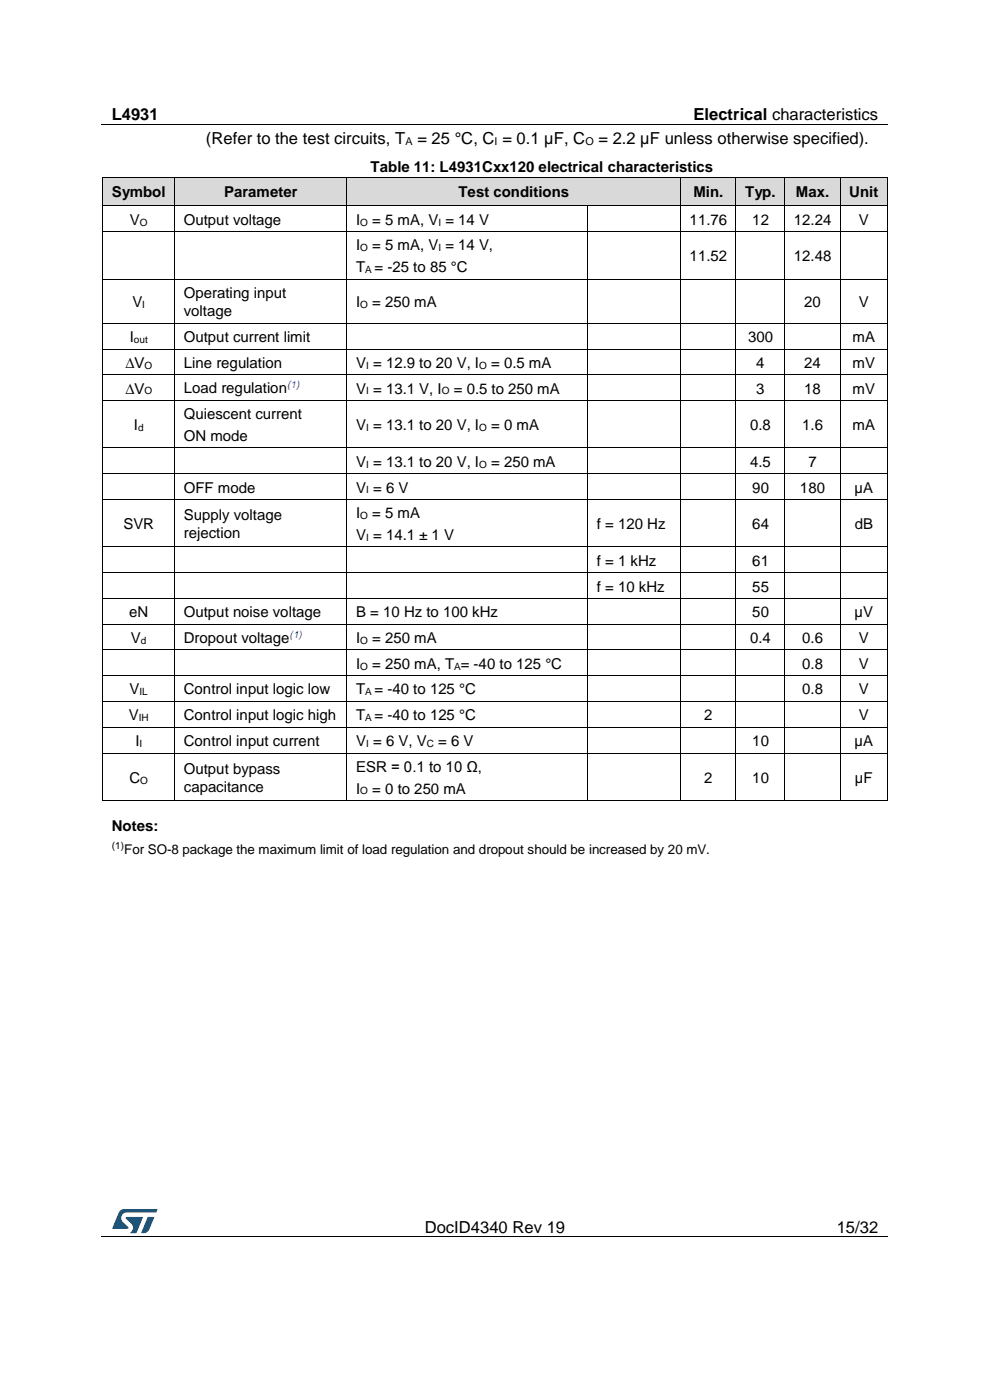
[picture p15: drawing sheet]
<svg xmlns="http://www.w3.org/2000/svg" width="210mm" height="297mm" viewBox="0 0 210 297" stroke-linecap="round" stroke-linejoin="round" font-family="sans-serif">
<defs><g id="words">
<g font-size="3.5">
<text x="23.7" y="25.5">L4931</text>
<text x="147.1" y="25.5">Electrical characteristics</text>
<text x="43.7" y="30.6">(Refer to the test circuits, T</text>
<text x="88.5" y="30.6">= 25 °C, C = 0.1 µF, C</text>
<text x="126.9" y="30.6">= 2.2 µF unless otherwise specified).</text>
<text x="90.1" y="261.5">DocID4340 Rev 19</text>
<text x="177.5" y="261.5">15/32</text>
</g>
<g font-size="3.2">
<text x="23.7" y="41.7">Symbol</text>
<text x="47.5" y="41.7">Parameter</text>
<text x="78.6" y="36.4">Table 11: L4931Cxx120 electrical characteristics</text>
<text x="97.3" y="41.7">Test conditions</text>
<text x="147.1" y="41.7">Min.</text>
<text x="158.1" y="41.7">Typ.</text>
<text x="168.9" y="41.7">Max.</text>
<text x="180.2" y="41.7">Unit</text>
<text x="27.6" y="47.7">V</text>
<text x="39" y="47.7">Output voltage</text>
<text x="75.5" y="47.7">I</text>
<text x="79" y="47.7">= 5 mA, V = 14 V</text>
<text x="146.3" y="47.7">11.76</text>
<text x="159.6" y="47.7">12</text>
<text x="168.4" y="47.7">12.24</text>
<text x="182.2" y="47.7">V</text>
<text x="75.5" y="53.1">I</text>
<text x="79" y="53.1">= 5 mA, V = 14 V,</text>
<text x="75.5" y="57.7">T = -25 to 85 °C</text>
<text x="146.3" y="55.4">11.52</text>
<text x="168.4" y="55.4">12.48</text>
<text x="28.1" y="65.2">V</text>
<text x="39" y="63.2">Operating input</text>
<text x="75.5" y="65.2">I</text>
<text x="79" y="65.2">= 250 mA</text>
<text x="170.6" y="65.2">20</text>
<text x="182.2" y="65.2">V</text>
<text x="39" y="67.1">voltage</text>
<text x="27.5" y="72.6">I</text>
<text x="39" y="72.6">Output current limit</text>
<text x="158.7" y="72.6">300</text>
<text x="180.8" y="72.6">mA</text>
<text x="26.6" y="78">∆V</text>
<text x="26.6" y="83.5">∆V</text>
<text x="39" y="78">Line regulation</text>
<text x="39" y="83.4">Load regulation</text>
<text x="75.5" y="78">V = 12.9 to 20 V, I</text>
<text x="75.5" y="83.5">V = 13.1 V, I</text>
<text x="96.2" y="83.5">= 0.5 to 250 mA</text>
<text x="104.2" y="78">= 0.5 mA</text>
<text x="160.4" y="78">4</text>
<text x="160.4" y="83.5">3</text>
<text x="170.6" y="78">24</text>
<text x="170.6" y="83.5">18</text>
<text x="180.8" y="78">mV</text>
<text x="180.8" y="83.5">mV</text>
<text x="39" y="88.9">Quiescent current</text>
<text x="28.4" y="91.2">I</text>
<text x="39" y="93.5">ON mode</text>
<text x="75.5" y="91.2">V = 13.1 to 20 V, I</text>
<text x="104.2" y="91.2">= 0 mA</text>
<text x="159.1" y="91.2">0.8</text>
<text x="170.2" y="91.2">1.6</text>
<text x="180.8" y="91.2">mA</text>
<text x="75.5" y="99">V = 13.1 to 20 V, I</text>
<text x="104.2" y="99">= 250 mA</text>
<text x="159.1" y="99">4.5</text>
<text x="171.5" y="99">7</text>
<text x="39" y="104.5">OFF mode</text>
<text x="75.5" y="104.5">V = 6 V</text>
<text x="159.6" y="104.5">90</text>
<text x="169.7" y="104.5">180</text>
<text x="181.3" y="104.5">µA</text>
<text x="26.2" y="112.2">SVR</text>
<text x="39" y="110.3">Supply voltage</text>
<text x="75.5" y="110">I</text>
<text x="79" y="110">= 5 mA</text>
<text x="126.6" y="112.2">f = 120 Hz</text>
<text x="159.6" y="112.2">64</text>
<text x="181.3" y="112.2">dB</text>
<text x="39" y="114.2">rejection</text>
<text x="75.5" y="114.5">V = 14.1 ± 1 V</text>
<text x="126.6" y="120">f = 1 kHz</text>
<text x="159.6" y="120">61</text>
<text x="126.6" y="125.5">f = 10 kHz</text>
<text x="159.6" y="125.5">55</text>
<text x="27.4" y="131">eN</text>
<text x="39" y="131">Output noise voltage</text>
<text x="75.5" y="131">B = 10 Hz to 100 kHz</text>
<text x="159.6" y="131">50</text>
<text x="181.3" y="131">µV</text>
<text x="27.8" y="136.4">V</text>
<text x="39" y="136.4">Dropout voltage</text>
<text x="75.5" y="136.4">I</text>
<text x="79" y="136.4">= 250 mA</text>
<text x="159.1" y="136.4">0.4</text>
<text x="170.2" y="136.4">0.6</text>
<text x="182.2" y="136.4">V</text>
<text x="75.5" y="141.9">I</text>
<text x="79" y="141.9">= 250 mA, T = -40 to 125 °C</text>
<text x="170.2" y="141.9">0.8</text>
<text x="182.2" y="141.9">V</text>
<text x="27.5" y="147.3">V</text>
<text x="39" y="147.3">Control input logic low</text>
<text x="75.5" y="147.3">T = -40 to 125 °C</text>
<text x="170.2" y="147.3">0.8</text>
<text x="182.2" y="147.3">V</text>
<text x="27.3" y="152.8">V</text>
<text x="39" y="152.8">Control input logic high</text>
<text x="75.5" y="152.8">T = -40 to 125 °C</text>
<text x="149.4" y="152.8">2</text>
<text x="182.2" y="152.8">V</text>
<text x="28.7" y="158.3">I</text>
<text x="39" y="158.3">Control input current</text>
<text x="75.5" y="158.3">V = 6 V, V</text>
<text x="92.9" y="158.3">= 6 V</text>
<text x="159.6" y="158.3">10</text>
<text x="181.3" y="158.3">µA</text>
<text x="27.5" y="166.1">C</text>
<text x="39" y="164.1">Output bypass</text>
<text x="39" y="168">capacitance</text>
<text x="75.5" y="163.8">ESR = 0.1 to 10 Ω,</text>
<text x="149.4" y="166.1">2</text>
<text x="159.6" y="166.1">10</text>
<text x="181.4" y="166.1">µF</text>
<text x="75.5" y="168.3">I</text>
<text x="79" y="168.3">= 0 to 250 mA</text>
<text x="23.7" y="176.4">Notes:</text>
</g>
<text font-size="2.8" x="26.3" y="181.2">For SO-8 package the maximum limit of load regulation and dropout should be increased by 20 mV.</text>
<g font-size="2.3">
<text x="86" y="30.8">A</text>
<text x="104.9" y="30.8">I</text>
<text x="124.2" y="30.8">O</text>
</g>
<g font-size="2.1">
<text x="29.7" y="47.8">O</text>
<text x="76.4" y="47.8">O</text>
<text x="93" y="47.8">I</text>
<text x="76.4" y="53.3">O</text>
<text x="93" y="53.3">I</text>
<text x="77.4" y="57.9">A</text>
<text x="30.2" y="65.3">I</text>
<text x="76.4" y="65.3">O</text>
<text x="28.4" y="72.7">out</text>
<text x="30.7" y="78.2">O</text>
<text x="30.7" y="83.7">O</text>
<text x="77.7" y="78.2">I</text>
<text x="77.7" y="83.7">I</text>
<text x="93.7" y="83.7">O</text>
<text x="101.7" y="78.2">O</text>
<text x="29.3" y="91.4">d</text>
<text x="77.7" y="91.4">I</text>
<text x="101.7" y="91.4">O</text>
<text x="77.7" y="99.2">I</text>
<text x="101.7" y="99.2">O</text>
<text x="77.7" y="104.7">I</text>
<text x="76.4" y="110.1">O</text>
<text x="77.7" y="114.7">I</text>
<text x="29.9" y="136.6">d</text>
<text x="76.4" y="136.6">O</text>
<text x="76.4" y="142">O</text>
<text x="96.3" y="142">A</text>
<text x="29.6" y="147.5">IL</text>
<text x="77.4" y="147.5">A</text>
<text x="29.4" y="153">IH</text>
<text x="77.4" y="153">A</text>
<text x="29.6" y="158.5">I</text>
<text x="77.7" y="158.5">I</text>
<text x="90.6" y="158.5">C</text>
<text x="29.8" y="166.2">O</text>
<text x="76.4" y="168.5">O</text>
<text x="23.7" y="180.1">(1)</text>
</g>
<g font-size="2.1" fill="#00f">
<text x="60.9" y="82.4">(1)</text>
<text x="61.4" y="135.3">(1)</text>
</g>
</g></defs>
<path d="M21.5 26.5h166.8M21.5 262.4h166.8" fill="none" stroke="#000" stroke-width=".21"/>
<g fill="#000">
<path d="M104.6 26.4h.2v.1h-.2z" fill-rule="evenodd"/>
<path d="M61.6 262.3h.1v.2h-.1z" fill-rule="evenodd"/>
<path d="M148 262.3h.2v.2h-.2z" fill-rule="evenodd"/>
</g>
<g fill="#005288">
<path d="M25.4 256.9l.6-.4h.4l7 .1-.3 .6h-6.2a1.26 1.26 0 0 0-1.2 1.1 1.26 1.26 0 0 0 .8 1.4l.7 .6v.3l-3.4 .1z"/>
<path d="M31.4 258.2l1.3 .1-1 2.5a1.32 1.32 0 0 1-1.7 .7z"/>
<path d="M26.7 258.2l3.6 .1-1.4 3.3h-1.4a1.35 1.35 0 0 0 .7-1.2 1.35 1.35 0 0 0-.8-1.2l-.7-.6z"/>
</g>
<g fill="#d9d9d9">
<path d="M21.9 37.6h15.2v6h-15.2z" fill-rule="evenodd"/>
<path d="M23.7 37.6h11.5v6h-11.5z" fill-rule="evenodd"/>
<path d="M37.1 37.6h36.5v6h-36.5z" fill-rule="evenodd"/>
<path d="M39 37.6h32.7v6h-32.7z" fill-rule="evenodd"/>
<path d="M73.7 37.6h70.6v6h-70.6z" fill-rule="evenodd"/>
<path d="M75.5 37.6h67v6h-67z" fill-rule="evenodd"/>
<path d="M144.4 37.6h11.7v6h-11.7z" fill-rule="evenodd"/>
<path d="M146.3 37.6h8v6h-8z" fill-rule="evenodd"/>
<path d="M156.2 37.6h10.3v6h-10.3z" fill-rule="evenodd"/>
<path d="M158.1 37.6h6.5v6h-6.5z" fill-rule="evenodd"/>
<path d="M166.5 37.6h11.8v6h-11.8z" fill-rule="evenodd"/>
<path d="M168.4 37.6h8v6h-8z" fill-rule="evenodd"/>
<path d="M178.3 37.6h9.9v6h-9.9z" fill-rule="evenodd"/>
<path d="M180.2 37.6h6.2v6h-6.2z" fill-rule="evenodd"/>
</g>
<g fill="#000">
<path d="M21.7 37.5l.1 .1z" fill-rule="evenodd"/>
<path d="M21.7 37.5l.1 .1z" fill-rule="evenodd"/>
<path d="M37 37.5l.1 .1z" fill-rule="evenodd"/>
<path d="M73.6 37.5v.1z" fill-rule="evenodd"/>
<path d="M144.3 37.5l.1 .1z" fill-rule="evenodd"/>
<path d="M156.1 37.5l.1 .1z" fill-rule="evenodd"/>
<path d="M166.4 37.5l.1 .1z" fill-rule="evenodd"/>
<path d="M178.2 37.5l.1 .1z" fill-rule="evenodd"/>
<path d="M188.2 37.5l.1 .1z" fill-rule="evenodd"/>
<path d="M188.2 37.5l.1 .1z" fill-rule="evenodd"/>
<path d="M21.7 43.6h.2v.2h-.2z" fill-rule="evenodd"/>
<path d="M21.7 43.6h.2v.2h-.2z" fill-rule="evenodd"/>
<path d="M21.7 49.1h.2v.1h-.2z" fill-rule="evenodd"/>
<path d="M21.7 59.1h.2v.2h-.2z" fill-rule="evenodd"/>
<path d="M21.9 43.6h.1v.2h-.1z" fill-rule="evenodd"/>
<path d="M37 43.6h.2v.2h-.2z" fill-rule="evenodd"/>
<path d="M37 49.1h.2v.1h-.2z" fill-rule="evenodd"/>
<path d="M37 59.1h.2v.2h-.2z" fill-rule="evenodd"/>
<path d="M37.2 43.6h.1v.2h-.1z" fill-rule="evenodd"/>
<path d="M73.5 43.6h.2v.2h-.2z" fill-rule="evenodd"/>
<path d="M73.5 49.1h.2v.1h-.2z" fill-rule="evenodd"/>
<path d="M73.5 59.1h.2v.2h-.2z" fill-rule="evenodd"/>
<path d="M73.7 43.6h.1v.2h-.1z" fill-rule="evenodd"/>
<path d="M124.6 43.6h.2v.2h-.2z" fill-rule="evenodd"/>
<path d="M124.6 49.1h.2v.1h-.2z" fill-rule="evenodd"/>
<path d="M124.6 59.1h.2v.2h-.2z" fill-rule="evenodd"/>
<path d="M144.3 43.6h.2v.2h-.2z" fill-rule="evenodd"/>
<path d="M144.3 49.1h.2v.1h-.2z" fill-rule="evenodd"/>
<path d="M144.3 59.1h.2v.2h-.2z" fill-rule="evenodd"/>
<path d="M144.5 43.6h.1v.2h-.1z" fill-rule="evenodd"/>
<path d="M156 43.6h.2v.2h-.2z" fill-rule="evenodd"/>
<path d="M156 49.1h.2v.1h-.2z" fill-rule="evenodd"/>
<path d="M156 59.1h.2v.2h-.2z" fill-rule="evenodd"/>
<path d="M156.2 43.6h.2v.2h-.2z" fill-rule="evenodd"/>
<path d="M166.4 43.6h.2v.2h-.2z" fill-rule="evenodd"/>
<path d="M166.4 49.1h.2v.1h-.2z" fill-rule="evenodd"/>
<path d="M166.4 59.1h.2v.2h-.2z" fill-rule="evenodd"/>
<path d="M166.6 43.6h.1v.2h-.1z" fill-rule="evenodd"/>
<path d="M178.2 43.6h.2v.2h-.2z" fill-rule="evenodd"/>
<path d="M178.2 49.1h.2v.1h-.2z" fill-rule="evenodd"/>
<path d="M178.2 59.1h.2v.2h-.2z" fill-rule="evenodd"/>
<path d="M178.4 43.6h.1v.2h-.1z" fill-rule="evenodd"/>
<path d="M188.2 43.6h.1v.2h-.1z" fill-rule="evenodd"/>
<path d="M188.2 43.6h.1v.2h-.1z" fill-rule="evenodd"/>
<path d="M188.2 49.1h.1v.1h-.1z" fill-rule="evenodd"/>
<path d="M188.2 59.1h.1v.2h-.1z" fill-rule="evenodd"/>
<path d="M21.7 68.5h.2v.1h-.2z" fill-rule="evenodd"/>
<path d="M21.7 74h.2v.1h-.2z" fill-rule="evenodd"/>
<path d="M21.7 79.4h.2v.2h-.2z" fill-rule="evenodd"/>
<path d="M37 68.5h.2v.1h-.2z" fill-rule="evenodd"/>
<path d="M37 74h.2v.1h-.2z" fill-rule="evenodd"/>
<path d="M37 79.4h.2v.2h-.2z" fill-rule="evenodd"/>
<path d="M73.5 68.5h.2v.1h-.2z" fill-rule="evenodd"/>
<path d="M73.5 74h.2v.1h-.2z" fill-rule="evenodd"/>
<path d="M73.5 79.4h.2v.2h-.2z" fill-rule="evenodd"/>
<path d="M124.6 68.5h.2v.1h-.2z" fill-rule="evenodd"/>
<path d="M124.6 74h.2v.1h-.2z" fill-rule="evenodd"/>
<path d="M124.6 79.4h.2v.2h-.2z" fill-rule="evenodd"/>
<path d="M144.3 68.5h.2v.1h-.2z" fill-rule="evenodd"/>
<path d="M144.3 74h.2v.1h-.2z" fill-rule="evenodd"/>
<path d="M144.3 79.4h.2v.2h-.2z" fill-rule="evenodd"/>
<path d="M156 68.5h.2v.1h-.2z" fill-rule="evenodd"/>
<path d="M156 74h.2v.1h-.2z" fill-rule="evenodd"/>
<path d="M156 79.4h.2v.2h-.2z" fill-rule="evenodd"/>
<path d="M166.4 68.5h.2v.1h-.2z" fill-rule="evenodd"/>
<path d="M166.4 74h.2v.1h-.2z" fill-rule="evenodd"/>
<path d="M166.4 79.4h.2v.2h-.2z" fill-rule="evenodd"/>
<path d="M178.2 68.5h.2v.1h-.2z" fill-rule="evenodd"/>
<path d="M178.2 74h.2v.1h-.2z" fill-rule="evenodd"/>
<path d="M178.2 79.4h.2v.2h-.2z" fill-rule="evenodd"/>
<path d="M188.2 68.5h.1v.1h-.1z" fill-rule="evenodd"/>
<path d="M188.2 74h.1v.1h-.1z" fill-rule="evenodd"/>
<path d="M188.2 79.4h.1v.2h-.1z" fill-rule="evenodd"/>
<path d="M21.7 84.9h.2v.2h-.2z" fill-rule="evenodd"/>
<path d="M21.7 94.9h.2v.2h-.2z" fill-rule="evenodd"/>
<path d="M37 84.9h.2v.2h-.2z" fill-rule="evenodd"/>
<path d="M37 94.9h.2v.2h-.2z" fill-rule="evenodd"/>
<path d="M73.5 84.9h.2v.2h-.2z" fill-rule="evenodd"/>
<path d="M73.5 94.9h.2v.2h-.2z" fill-rule="evenodd"/>
<path d="M124.6 84.9h.2v.2h-.2z" fill-rule="evenodd"/>
<path d="M124.6 94.9h.2v.2h-.2z" fill-rule="evenodd"/>
<path d="M144.3 84.9h.2v.2h-.2z" fill-rule="evenodd"/>
<path d="M144.3 94.9h.2v.2h-.2z" fill-rule="evenodd"/>
<path d="M156 84.9h.2v.2h-.2z" fill-rule="evenodd"/>
<path d="M156 94.9h.2v.2h-.2z" fill-rule="evenodd"/>
<path d="M166.4 84.9h.2v.2h-.2z" fill-rule="evenodd"/>
<path d="M166.4 94.9h.2v.2h-.2z" fill-rule="evenodd"/>
<path d="M178.2 84.9h.2v.2h-.2z" fill-rule="evenodd"/>
<path d="M178.2 94.9h.2v.2h-.2z" fill-rule="evenodd"/>
<path d="M188.2 84.9h.1v.2h-.1z" fill-rule="evenodd"/>
<path d="M188.2 94.9h.1v.2h-.1z" fill-rule="evenodd"/>
<path d="M21.7 100.4h.2v.2h-.2z" fill-rule="evenodd"/>
<path d="M21.7 105.9h.2v.2h-.2z" fill-rule="evenodd"/>
<path d="M21.7 115.9h.2v.2h-.2z" fill-rule="evenodd"/>
<path d="M37 100.4h.2v.2h-.2z" fill-rule="evenodd"/>
<path d="M37 105.9h.2v.2h-.2z" fill-rule="evenodd"/>
<path d="M37 115.9h.2v.2h-.2z" fill-rule="evenodd"/>
<path d="M73.5 100.4h.2v.2h-.2z" fill-rule="evenodd"/>
<path d="M73.5 105.9h.2v.2h-.2z" fill-rule="evenodd"/>
<path d="M73.5 115.9h.2v.2h-.2z" fill-rule="evenodd"/>
<path d="M124.6 100.4h.2v.2h-.2z" fill-rule="evenodd"/>
<path d="M124.6 105.9h.2v.2h-.2z" fill-rule="evenodd"/>
<path d="M124.6 115.9h.2v.2h-.2z" fill-rule="evenodd"/>
<path d="M144.3 100.4h.2v.2h-.2z" fill-rule="evenodd"/>
<path d="M144.3 105.9h.2v.2h-.2z" fill-rule="evenodd"/>
<path d="M144.3 115.9h.2v.2h-.2z" fill-rule="evenodd"/>
<path d="M156 100.4h.2v.2h-.2z" fill-rule="evenodd"/>
<path d="M156 105.9h.2v.2h-.2z" fill-rule="evenodd"/>
<path d="M156 115.9h.2v.2h-.2z" fill-rule="evenodd"/>
<path d="M166.4 100.4h.2v.2h-.2z" fill-rule="evenodd"/>
<path d="M166.4 105.9h.2v.2h-.2z" fill-rule="evenodd"/>
<path d="M166.4 115.9h.2v.2h-.2z" fill-rule="evenodd"/>
<path d="M178.2 100.4h.2v.2h-.2z" fill-rule="evenodd"/>
<path d="M178.2 105.9h.2v.2h-.2z" fill-rule="evenodd"/>
<path d="M178.2 115.9h.2v.2h-.2z" fill-rule="evenodd"/>
<path d="M188.2 100.4h.1v.2h-.1z" fill-rule="evenodd"/>
<path d="M188.2 105.9h.1v.2h-.1z" fill-rule="evenodd"/>
<path d="M188.2 115.9h.1v.2h-.1z" fill-rule="evenodd"/>
<path d="M21.7 121.4h.2v.2h-.2z" fill-rule="evenodd"/>
<path d="M21.7 126.9h.2v.2h-.2z" fill-rule="evenodd"/>
<path d="M21.7 132.4h.2v.1h-.2z" fill-rule="evenodd"/>
<path d="M21.7 137.8h.2v.2h-.2z" fill-rule="evenodd"/>
<path d="M37 121.4h.2v.2h-.2z" fill-rule="evenodd"/>
<path d="M37 126.9h.2v.2h-.2z" fill-rule="evenodd"/>
<path d="M37 132.4h.2v.1h-.2z" fill-rule="evenodd"/>
<path d="M37 137.8h.2v.2h-.2z" fill-rule="evenodd"/>
<path d="M73.5 121.4h.2v.2h-.2z" fill-rule="evenodd"/>
<path d="M73.5 126.9h.2v.2h-.2z" fill-rule="evenodd"/>
<path d="M73.5 132.4h.2v.1h-.2z" fill-rule="evenodd"/>
<path d="M73.5 137.8h.2v.2h-.2z" fill-rule="evenodd"/>
<path d="M124.6 121.4h.2v.2h-.2z" fill-rule="evenodd"/>
<path d="M124.6 126.9h.2v.2h-.2z" fill-rule="evenodd"/>
<path d="M124.6 132.4h.2v.1h-.2z" fill-rule="evenodd"/>
<path d="M124.6 137.8h.2v.2h-.2z" fill-rule="evenodd"/>
<path d="M144.3 121.4h.2v.2h-.2z" fill-rule="evenodd"/>
<path d="M144.3 126.9h.2v.2h-.2z" fill-rule="evenodd"/>
<path d="M144.3 132.4h.2v.1h-.2z" fill-rule="evenodd"/>
<path d="M144.3 137.8h.2v.2h-.2z" fill-rule="evenodd"/>
<path d="M156 121.4h.2v.2h-.2z" fill-rule="evenodd"/>
<path d="M156 126.9h.2v.2h-.2z" fill-rule="evenodd"/>
<path d="M156 132.4h.2v.1h-.2z" fill-rule="evenodd"/>
<path d="M156 137.8h.2v.2h-.2z" fill-rule="evenodd"/>
<path d="M166.4 121.4h.2v.2h-.2z" fill-rule="evenodd"/>
<path d="M166.4 126.9h.2v.2h-.2z" fill-rule="evenodd"/>
<path d="M166.4 132.4h.2v.1h-.2z" fill-rule="evenodd"/>
<path d="M166.4 137.8h.2v.2h-.2z" fill-rule="evenodd"/>
<path d="M178.2 121.4h.2v.2h-.2z" fill-rule="evenodd"/>
<path d="M178.2 126.9h.2v.2h-.2z" fill-rule="evenodd"/>
<path d="M178.2 132.4h.2v.1h-.2z" fill-rule="evenodd"/>
<path d="M178.2 137.8h.2v.2h-.2z" fill-rule="evenodd"/>
<path d="M188.2 121.4h.1v.2h-.1z" fill-rule="evenodd"/>
<path d="M188.2 126.9h.1v.2h-.1z" fill-rule="evenodd"/>
<path d="M188.2 132.4h.1v.1h-.1z" fill-rule="evenodd"/>
<path d="M188.2 137.8h.1v.2h-.1z" fill-rule="evenodd"/>
<path d="M21.7 143.3h.2v.1h-.2z" fill-rule="evenodd"/>
<path d="M21.7 148.7h.2v.2h-.2z" fill-rule="evenodd"/>
<path d="M21.7 154.2h.2v.2h-.2z" fill-rule="evenodd"/>
<path d="M21.7 159.7h.2v.2h-.2z" fill-rule="evenodd"/>
<path d="M37 143.3h.2v.1h-.2z" fill-rule="evenodd"/>
<path d="M37 148.7h.2v.2h-.2z" fill-rule="evenodd"/>
<path d="M37 154.2h.2v.2h-.2z" fill-rule="evenodd"/>
<path d="M37 159.7h.2v.2h-.2z" fill-rule="evenodd"/>
<path d="M73.5 143.3h.2v.1h-.2z" fill-rule="evenodd"/>
<path d="M73.5 148.7h.2v.2h-.2z" fill-rule="evenodd"/>
<path d="M73.5 154.2h.2v.2h-.2z" fill-rule="evenodd"/>
<path d="M73.5 159.7h.2v.2h-.2z" fill-rule="evenodd"/>
<path d="M124.6 143.3h.2v.1h-.2z" fill-rule="evenodd"/>
<path d="M124.6 148.7h.2v.2h-.2z" fill-rule="evenodd"/>
<path d="M124.6 154.2h.2v.2h-.2z" fill-rule="evenodd"/>
<path d="M124.6 159.7h.2v.2h-.2z" fill-rule="evenodd"/>
<path d="M144.3 143.3h.2v.1h-.2z" fill-rule="evenodd"/>
<path d="M144.3 148.7h.2v.2h-.2z" fill-rule="evenodd"/>
<path d="M144.3 154.2h.2v.2h-.2z" fill-rule="evenodd"/>
<path d="M144.3 159.7h.2v.2h-.2z" fill-rule="evenodd"/>
<path d="M156 143.3h.2v.1h-.2z" fill-rule="evenodd"/>
<path d="M156 148.7h.2v.2h-.2z" fill-rule="evenodd"/>
<path d="M156 154.2h.2v.2h-.2z" fill-rule="evenodd"/>
<path d="M156 159.7h.2v.2h-.2z" fill-rule="evenodd"/>
<path d="M166.4 143.3h.2v.1h-.2z" fill-rule="evenodd"/>
<path d="M166.4 148.7h.2v.2h-.2z" fill-rule="evenodd"/>
<path d="M166.4 154.2h.2v.2h-.2z" fill-rule="evenodd"/>
<path d="M166.4 159.7h.2v.2h-.2z" fill-rule="evenodd"/>
<path d="M178.2 143.3h.2v.1h-.2z" fill-rule="evenodd"/>
<path d="M178.2 148.7h.2v.2h-.2z" fill-rule="evenodd"/>
<path d="M178.2 154.2h.2v.2h-.2z" fill-rule="evenodd"/>
<path d="M178.2 159.7h.2v.2h-.2z" fill-rule="evenodd"/>
<path d="M188.2 143.3h.1v.1h-.1z" fill-rule="evenodd"/>
<path d="M188.2 148.7h.1v.2h-.1z" fill-rule="evenodd"/>
<path d="M188.2 154.2h.1v.2h-.1z" fill-rule="evenodd"/>
<path d="M188.2 159.7h.1v.2h-.1z" fill-rule="evenodd"/>
<path d="M21.7 169.7h.2v.2h-.2z" fill-rule="evenodd"/>
<path d="M21.7 169.7h.2v.2h-.2z" fill-rule="evenodd"/>
<path d="M37 169.7h.2v.2h-.2z" fill-rule="evenodd"/>
<path d="M73.5 169.7h.2v.2h-.2z" fill-rule="evenodd"/>
<path d="M124.6 169.7h.2v.2h-.2z" fill-rule="evenodd"/>
<path d="M144.3 169.7h.2v.2h-.2z" fill-rule="evenodd"/>
<path d="M156 169.7h.2v.2h-.2z" fill-rule="evenodd"/>
<path d="M166.4 169.7h.2v.2h-.2z" fill-rule="evenodd"/>
<path d="M178.2 169.7h.2v.2h-.2z" fill-rule="evenodd"/>
<path d="M188.2 169.7h.1v.2h-.1z" fill-rule="evenodd"/>
<path d="M188.2 169.7h.1v.2h-.1z" fill-rule="evenodd"/>
</g>
<g fill="none" stroke="#000" stroke-width=".21">
<path d="M21.8 37.6v6M21.8 37.6h15.3M37.1 37.6v6M37.1 37.6h36.4M73.6 37.6v6M73.6 37.6h70.7M144.4 37.6v6M144.4 37.6h11.7M156.1 37.6v6M156.2 37.6h10.2M166.5 37.6v6M166.5 37.6h11.7"/>
<path d="M178.3 37.6v6M178.3 37.6h9.9M188.3 37.6v6M21.8 43.8v5.3M21.8 49.2v9.9M21.8 59.3v9.2M21.9 49.2h15.1M21.9 59.2h15.1M22 43.7h15M37.1 43.8v5.3M37.1 49.2v9.9M37.1 59.3v9.2"/>
<path d="M37.2 49.2h36.3M37.2 59.2h36.3M37.3 43.7h36.2M73.6 43.8v5.3M73.6 49.2v9.9M73.6 59.3v9.2M73.7 49.2h50.9M73.7 59.2h50.9M73.8 43.7h50.8M124.7 43.8v5.3M124.7 49.2v9.9M124.7 59.3v9.2"/>
<path d="M124.8 43.7h19.5M124.8 49.2h19.5M124.8 59.2h19.5M144.4 43.8v5.3M144.4 49.2v9.9M144.4 59.3v9.2M144.5 49.2h11.5M144.5 59.2h11.5M144.6 43.7h11.4M156.1 43.8v5.3M156.1 49.2v9.9M156.1 59.3v9.2"/>
<path d="M156.2 49.2h10.2M156.2 59.2h10.2M156.4 43.7h10M166.5 43.8v5.3M166.5 49.2v9.9M166.5 59.3v9.2M166.6 49.2h11.6M166.6 59.2h11.6M166.7 43.7h11.5M178.3 43.8v5.3M178.3 49.2v9.9M178.3 59.3v9.2"/>
<path d="M178.4 49.2h9.8M178.4 59.2h9.8M178.5 43.7h9.7M188.3 43.8v5.3M188.3 49.2v9.9M188.3 59.3v9.2M21.8 68.6v5.4M21.8 74.1v5.3M21.8 79.6v5.3M21.9 68.5h15.1M21.9 74h15.1M21.9 79.5h15.1"/>
<path d="M37.1 68.6v5.4M37.1 74.1v5.3M37.1 79.6v5.3M37.2 68.5h36.3M37.2 74h36.3M37.2 79.5h36.3M73.6 68.6v5.4M73.6 74.1v5.3M73.6 79.6v5.3M73.7 68.5h50.9M73.7 74h50.9M73.7 79.5h50.9"/>
<path d="M124.7 68.6v5.4M124.7 74.1v5.3M124.7 79.6v5.3M124.8 68.5h19.5M124.8 74h19.5M124.8 79.5h19.5M144.4 68.6v5.4M144.4 74.1v5.3M144.4 79.6v5.3M144.5 68.5h11.5M144.5 74h11.5M144.5 79.5h11.5"/>
<path d="M156.1 68.6v5.4M156.1 74.1v5.3M156.1 79.6v5.3M156.2 68.5h10.2M156.2 74h10.2M156.2 79.5h10.2M166.5 68.6v5.4M166.5 74.1v5.3M166.5 79.6v5.3M166.6 68.5h11.6M166.6 74h11.6M166.6 79.5h11.6"/>
<path d="M178.3 68.6v5.4M178.3 74.1v5.3M178.3 79.6v5.3M178.4 68.5h9.8M178.4 74h9.8M178.4 79.5h9.8M188.3 68.6v5.4M188.3 74.1v5.3M188.3 79.6v5.3M21.8 85.1v9.8M21.8 95.1v5.3M21.9 85h15.1"/>
<path d="M21.9 95h15.1M37.1 85.1v9.8M37.1 95.1v5.3M37.2 85h36.3M37.2 95h36.3M73.6 85.1v9.8M73.6 95.1v5.3M73.7 85h50.9M73.7 95h50.9M124.7 85.1v9.8M124.7 95.1v5.3M124.8 85h19.5"/>
<path d="M124.8 95h19.5M144.4 85.1v9.8M144.4 95.1v5.3M144.5 85h11.5M144.5 95h11.5M156.1 85.1v9.8M156.1 95.1v5.3M156.2 85h10.2M156.2 95h10.2M166.5 85.1v9.8M166.5 95.1v5.3M166.6 85h11.6"/>
<path d="M166.6 95h11.6M178.3 85.1v9.8M178.3 95.1v5.3M178.4 85h9.8M178.4 95h9.8M188.3 85.1v9.8M188.3 95.1v5.3M21.8 100.6v5.3M21.8 106.1v9.8M21.8 116.1v5.3M21.9 100.5h15.1M21.9 106h15.1"/>
<path d="M21.9 116h15.1M37.1 100.6v5.3M37.1 106.1v9.8M37.1 116.1v5.3M37.2 100.5h36.3M37.2 106h36.3M37.2 116h36.3M73.6 100.6v5.3M73.6 106.1v9.8M73.6 116.1v5.3M73.7 100.5h50.9M73.7 106h50.9"/>
<path d="M73.7 116h50.9M124.7 100.6v5.3M124.7 106.1v9.8M124.7 116.1v5.3M124.8 100.5h19.5M124.8 106h19.5M124.8 116h19.5M144.4 100.6v5.3M144.4 106.1v9.8M144.4 116.1v5.3M144.5 100.5h11.5M144.5 106h11.5"/>
<path d="M144.5 116h11.5M156.1 100.6v5.3M156.1 106.1v9.8M156.1 116.1v5.3M156.2 100.5h10.2M156.2 106h10.2M156.2 116h10.2M166.5 100.6v5.3M166.5 106.1v9.8M166.5 116.1v5.3M166.6 100.5h11.6M166.6 106h11.6"/>
<path d="M166.6 116h11.6M178.3 100.6v5.3M178.3 106.1v9.8M178.3 116.1v5.3M178.4 100.5h9.8M178.4 106h9.8M178.4 116h9.8M188.3 100.6v5.3M188.3 106.1v9.8M188.3 116.1v5.3M21.8 121.6v5.3M21.8 127.1v5.3"/>
<path d="M21.8 132.5v5.3M21.8 138v5.3M21.9 121.5h15.1M21.9 127h15.1M21.9 132.4h15.1M21.9 137.9h15.1M37.1 121.6v5.3M37.1 127.1v5.3M37.1 132.5v5.3M37.1 138v5.3M37.2 121.5h36.3M37.2 127h36.3"/>
<path d="M37.2 132.4h36.3M37.2 137.9h36.3M73.6 121.6v5.3M73.6 127.1v5.3M73.6 132.5v5.3M73.6 138v5.3M73.7 121.5h50.9M73.7 127h50.9M73.7 132.4h50.9M73.7 137.9h50.9M124.7 121.6v5.3M124.7 127.1v5.3"/>
<path d="M124.7 132.5v5.3M124.7 138v5.3M124.8 121.5h19.5M124.8 127h19.5M124.8 132.4h19.5M124.8 137.9h19.5M144.4 121.6v5.3M144.4 127.1v5.3M144.4 132.5v5.3M144.4 138v5.3M144.5 121.5h11.5M144.5 127h11.5"/>
<path d="M144.5 132.4h11.5M144.5 137.9h11.5M156.1 121.6v5.3M156.1 127.1v5.3M156.1 132.5v5.3M156.1 138v5.3M156.2 121.5h10.2M156.2 127h10.2M156.2 132.4h10.2M156.2 137.9h10.2M166.5 121.6v5.3M166.5 127.1v5.3"/>
<path d="M166.5 132.5v5.3M166.5 138v5.3M166.6 121.5h11.6M166.6 127h11.6M166.6 132.4h11.6M166.6 137.9h11.6M178.3 121.6v5.3M178.3 127.1v5.3M178.3 132.5v5.3M178.3 138v5.3M178.4 121.5h9.8M178.4 127h9.8"/>
<path d="M178.4 132.4h9.8M178.4 137.9h9.8M188.3 121.6v5.3M188.3 127.1v5.3M188.3 132.5v5.3M188.3 138v5.3M21.8 143.4v5.3M21.8 148.9v5.3M21.8 154.4v5.3M21.8 159.9v9.8M21.9 143.4h15.1M21.9 148.8h15.1"/>
<path d="M21.9 154.3h15.1M21.9 159.8h15.1M37.1 143.4v5.3M37.1 148.9v5.3M37.1 154.4v5.3M37.1 159.9v9.8M37.2 143.4h36.3M37.2 148.8h36.3M37.2 154.3h36.3M37.2 159.8h36.3M73.6 143.4v5.3M73.6 148.9v5.3"/>
<path d="M73.6 154.4v5.3M73.6 159.9v9.8M73.7 143.4h50.9M73.7 148.8h50.9M73.7 154.3h50.9M73.7 159.8h50.9M124.7 143.4v5.3M124.7 148.9v5.3M124.7 154.4v5.3M124.7 159.9v9.8M124.8 143.4h19.5M124.8 148.8h19.5"/>
<path d="M124.8 154.3h19.5M124.8 159.8h19.5M144.4 143.4v5.3M144.4 148.9v5.3M144.4 154.4v5.3M144.4 159.9v9.8M144.5 143.4h11.5M144.5 148.8h11.5M144.5 154.3h11.5M144.5 159.8h11.5M156.1 143.4v5.3M156.1 148.9v5.3"/>
<path d="M156.1 154.4v5.3M156.1 159.9v9.8M156.2 143.4h10.2M156.2 148.8h10.2M156.2 154.3h10.2M156.2 159.8h10.2M166.5 143.4v5.3M166.5 148.9v5.3M166.5 154.4v5.3M166.5 159.9v9.8M166.6 143.4h11.6M166.6 148.8h11.6"/>
<path d="M166.6 154.3h11.6M166.6 159.8h11.6M178.3 143.4v5.3M178.3 148.9v5.3M178.3 154.4v5.3M178.3 159.9v9.8M178.4 143.4h9.8M178.4 148.8h9.8M178.4 154.3h9.8M178.4 159.8h9.8M188.3 143.4v5.3M188.3 148.9v5.3"/>
<path d="M188.3 154.4v5.3M188.3 159.9v9.8M21.9 169.8h15.1M37.2 169.8h36.3M73.7 169.8h50.9M124.8 169.8h19.5M144.5 169.8h11.5M156.2 169.8h10.2M166.6 169.8h11.6M178.4 169.8h9.8"/>
</g>
<use href="#words"/>
</svg>
